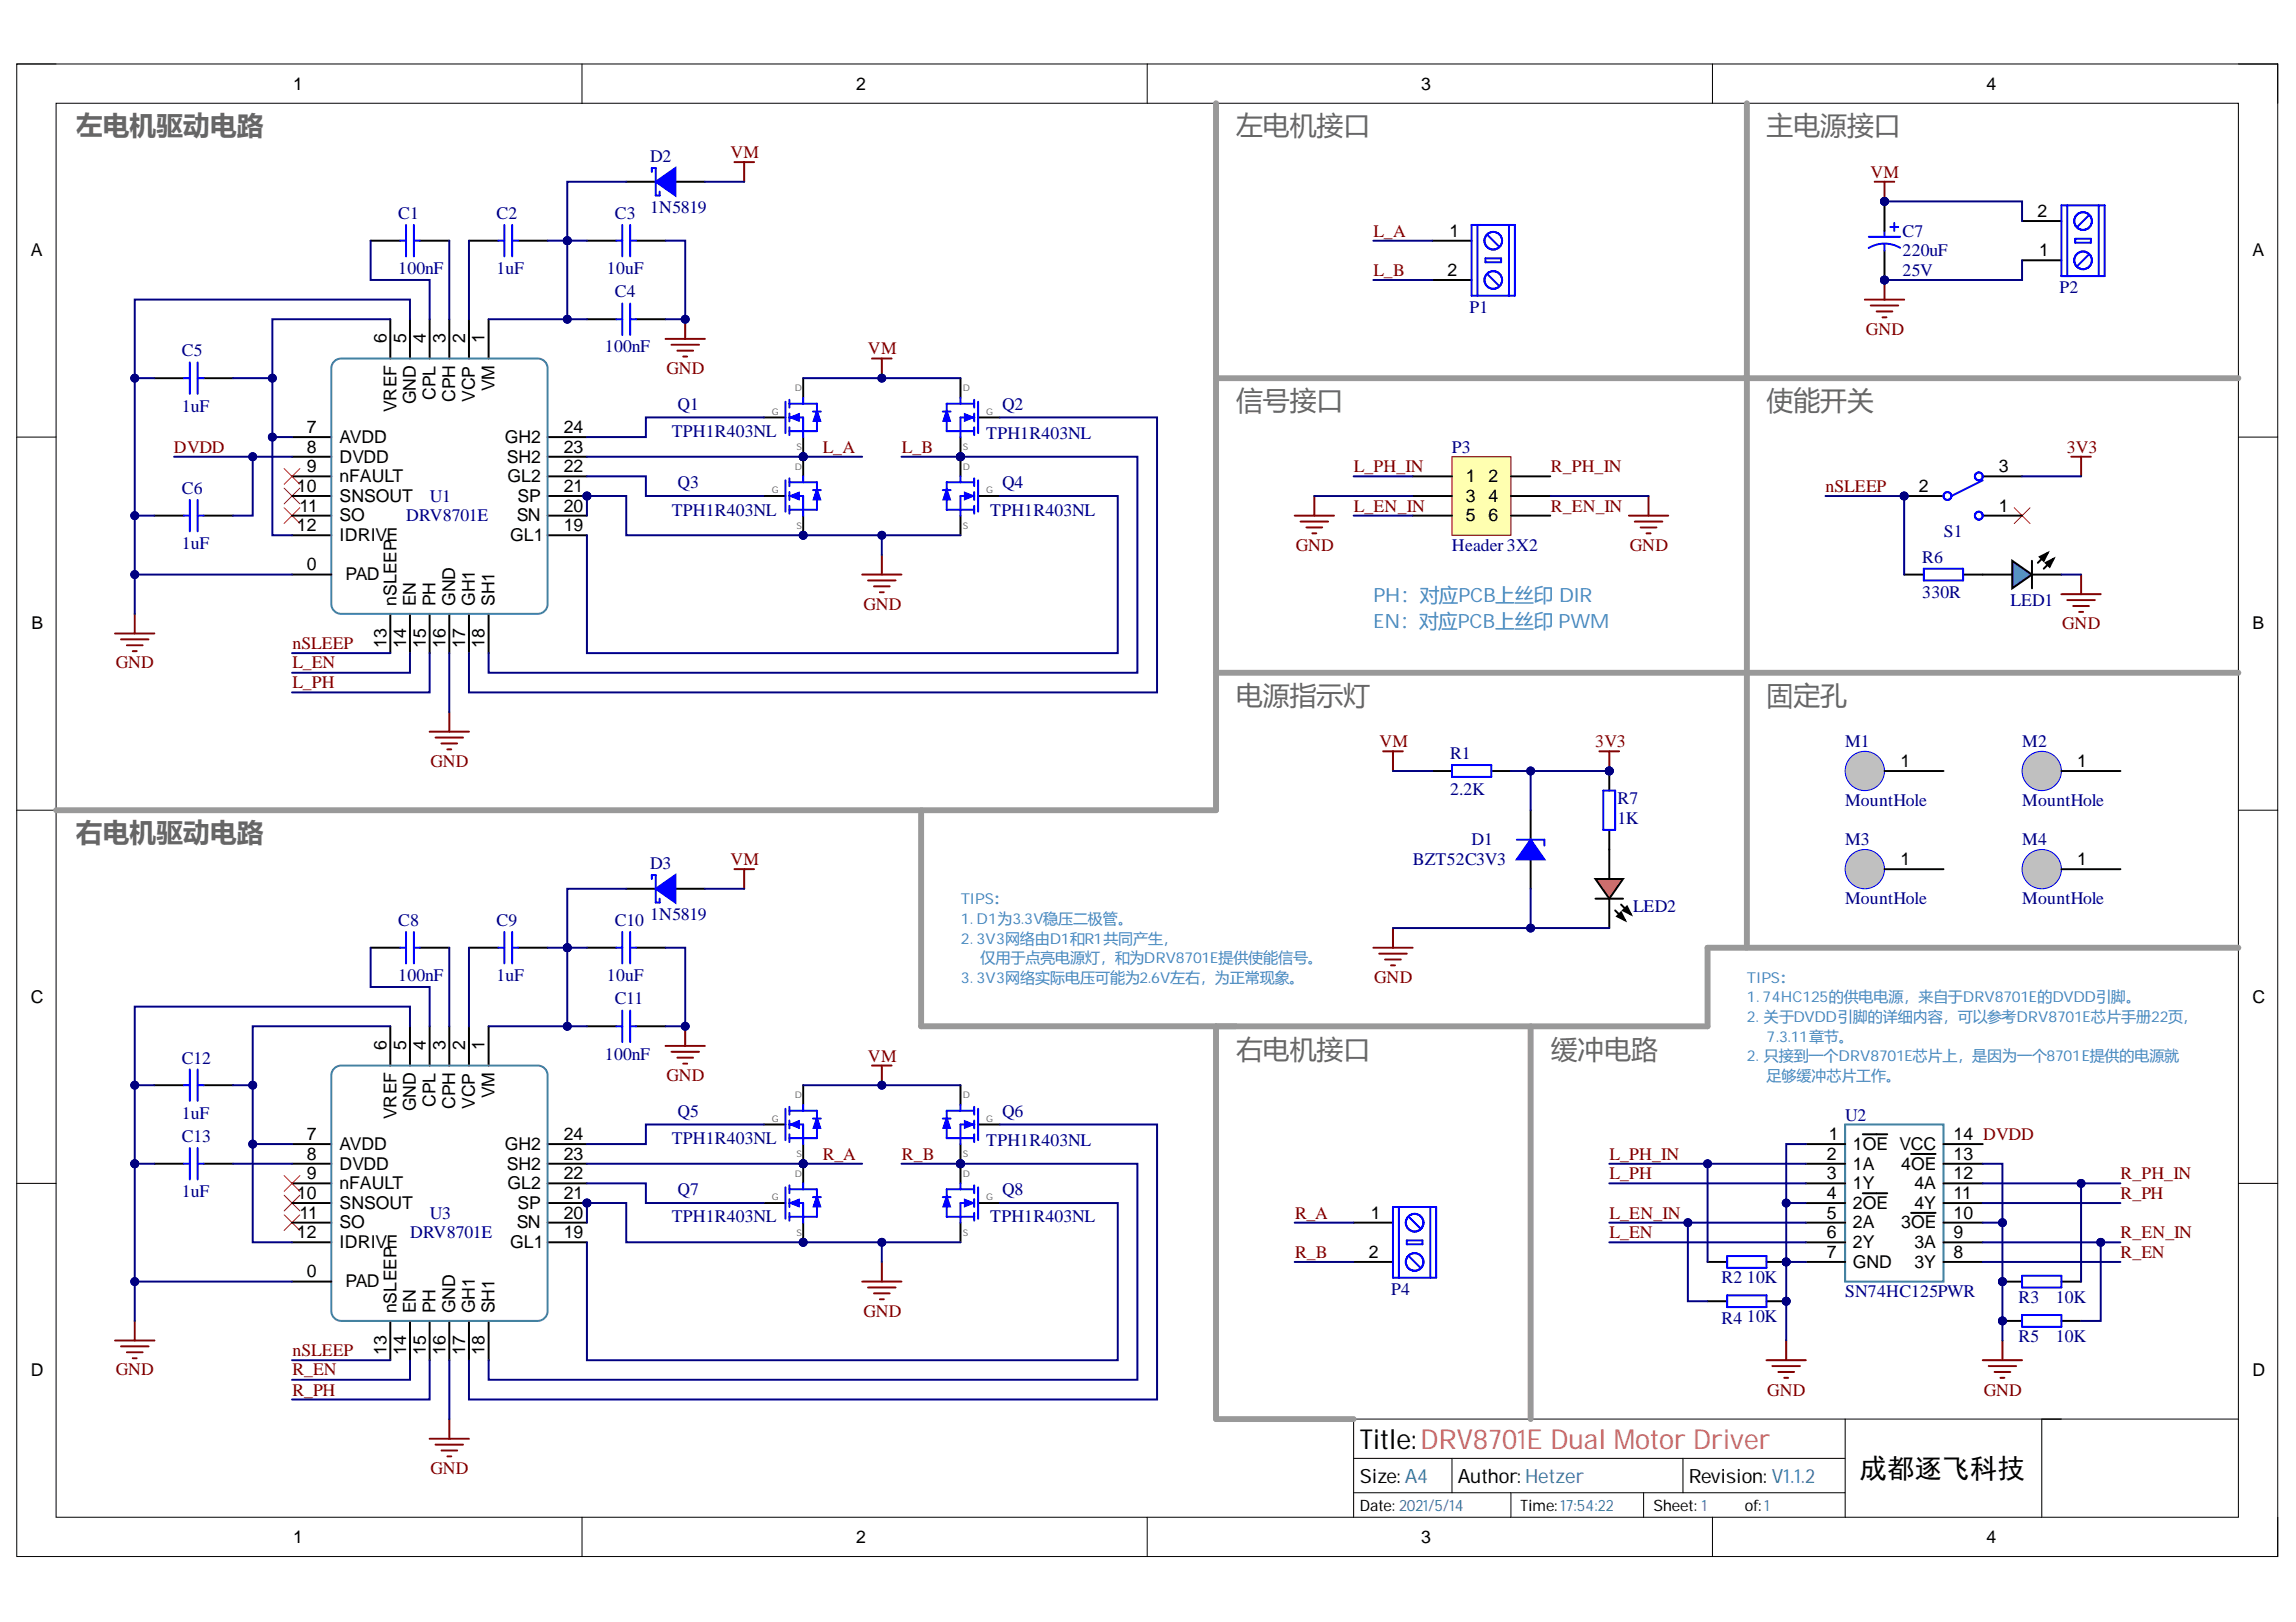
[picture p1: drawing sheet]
<svg xmlns="http://www.w3.org/2000/svg" width="297mm" height="210mm" viewBox="0 0 297 210" stroke-linecap="round" stroke-linejoin="round" font-family="sans-serif">
<defs><g id="words">
<g font-size="3.6">
<text x="175.9" y="187.5">Title:DRV8701E Dual Motor Driver</text>
<text x="240.6" y="191.3">成都逐飞科技</text>
</g>
<g font-size="3.5" fill="#666">
<text x="9.8" y="17.5">左电机驱动电路</text>
<text x="159.9" y="17.5">左电机接口</text>
<text x="228.5" y="17.5">主电源接口</text>
<text x="159.9" y="53.1">信号接口</text>
<text x="228.5" y="53.1">使能开关</text>
<text x="159.9" y="91.2">电源指示灯</text>
<text x="228.5" y="91.2">固定孔</text>
<text x="9.8" y="109">右电机驱动电路</text>
<text x="159.9" y="137">右电机接口</text>
<text x="200.6" y="137">缓冲电路</text>
</g>
<g font-size="2.5" fill="#3d85c6">
<text x="177.7" y="78">PH：对应PCB上丝印 DIR</text>
<text x="177.7" y="81.3">EN：对应PCB上丝印 PWM</text>
</g>
<g font-size="2.5">
<text x="175.9" y="191.9">Size: A4</text>
<text x="188.6" y="191.9">Author: Hetzer</text>
<text x="218.5" y="191.9">Revision: V1.1.2</text>
</g>
<g font-size="2.3">
<text x="37.9" y="11.6">1</text>
<text x="110.8" y="11.6">2</text>
<text x="183.9" y="11.6">3</text>
<text x="257" y="11.6">4</text>
<text x="263.6" y="28.1">2</text>
<text x="4" y="33.1">A</text>
<text x="187.3" y="35.7">2</text>
<text x="187.5" y="30.6">1</text>
<text x="263.8" y="33.1">1</text>
<text x="291.4" y="33.1">A</text>
<text x="50" y="44.4" transform="rotate(-90 50 44.4)">6</text>
<text x="52.5" y="44.4" transform="rotate(-90 52.5 44.4)">5</text>
<text x="55.1" y="44.4" transform="rotate(-90 55.1 44.4)">4</text>
<text x="57.6" y="44.4" transform="rotate(-90 57.6 44.4)">3</text>
<text x="60.2" y="44.4" transform="rotate(-90 60.2 44.4)">2</text>
<text x="62.7" y="44.4" transform="rotate(-90 62.7 44.4)">1</text>
<text x="51.3" y="53.4" transform="rotate(-90 51.3 53.4)">VREF</text>
<text x="53.8" y="52.3" transform="rotate(-90 53.8 52.3)">GND</text>
<text x="56.4" y="51.8" transform="rotate(-90 56.4 51.8)">CPL</text>
<text x="58.9" y="52" transform="rotate(-90 58.9 52)">CPH</text>
<text x="61.4" y="52" transform="rotate(-90 61.4 52)">VCP</text>
<text x="64" y="50.7" transform="rotate(-90 64 50.7)">VM</text>
<text x="39.7" y="56.1">7</text>
<text x="39.7" y="58.6">8</text>
<text x="43.9" y="57.3">AVDD</text>
<text x="43.9" y="59.9">DVDD</text>
<text x="65.3" y="57.3">GH2</text>
<text x="65.6" y="59.9">SH2</text>
<text x="72.9" y="58.6">23</text>
<text x="72.9" y="56.1">24</text>
<text x="38.4" y="63.7">10</text>
<text x="39.7" y="61.1">9</text>
<text x="43.9" y="62.4">nFAULT</text>
<text x="43.9" y="64.9">SNSOUT</text>
<text x="65.7" y="62.4">GL2</text>
<text x="66.9" y="64.9">SP</text>
<text x="72.9" y="63.7">21</text>
<text x="72.9" y="61.1">22</text>
<text x="189.6" y="62.4">1</text>
<text x="189.6" y="64.9">3</text>
<text x="192.6" y="62.4">2</text>
<text x="192.6" y="64.9">4</text>
<text x="248.3" y="63.7">2</text>
<text x="258.6" y="61.1">3</text>
<text x="38.4" y="68.7">12</text>
<text x="38.8" y="66.2">11</text>
<text x="43.9" y="67.5">SO</text>
<text x="43.9" y="70">IDRIVE</text>
<text x="66" y="70">GL1</text>
<text x="66.8" y="67.5">SN</text>
<text x="72.9" y="68.7">19</text>
<text x="72.9" y="66.2">20</text>
<text x="189.6" y="67.5">5</text>
<text x="192.6" y="67.5">6</text>
<text x="258.6" y="66.2">1</text>
<text x="39.7" y="73.8">0</text>
<text x="44.7" y="75.1">PAD</text>
<text x="4.1" y="81.4">B</text>
<text x="50" y="83.9" transform="rotate(-90 50 83.9)">13</text>
<text x="51.3" y="78.4" transform="rotate(-90 51.3 78.4)">nSLEEP</text>
<text x="52.5" y="83.9" transform="rotate(-90 52.5 83.9)">14</text>
<text x="53.8" y="78.4" transform="rotate(-90 53.8 78.4)">EN</text>
<text x="55.1" y="83.9" transform="rotate(-90 55.1 83.9)">15</text>
<text x="56.4" y="78.4" transform="rotate(-90 56.4 78.4)">PH</text>
<text x="57.6" y="83.9" transform="rotate(-90 57.6 83.9)">16</text>
<text x="58.9" y="78.4" transform="rotate(-90 58.9 78.4)">GND</text>
<text x="60.2" y="83.9" transform="rotate(-90 60.2 83.9)">17</text>
<text x="61.4" y="78.4" transform="rotate(-90 61.4 78.4)">GH1</text>
<text x="62.7" y="83.9" transform="rotate(-90 62.7 83.9)">18</text>
<text x="64" y="78.4" transform="rotate(-90 64 78.4)">SH1</text>
<text x="291.4" y="81.4">B</text>
<text x="245.9" y="99.3">1</text>
<text x="268.7" y="99.3">1</text>
<text x="245.9" y="112">1</text>
<text x="268.7" y="112">1</text>
<text x="4" y="129.8">C</text>
<text x="291.4" y="129.8">C</text>
<text x="50" y="135.9" transform="rotate(-90 50 135.9)">6</text>
<text x="52.5" y="135.9" transform="rotate(-90 52.5 135.9)">5</text>
<text x="55.1" y="135.9" transform="rotate(-90 55.1 135.9)">4</text>
<text x="57.6" y="135.9" transform="rotate(-90 57.6 135.9)">3</text>
<text x="60.2" y="135.9" transform="rotate(-90 60.2 135.9)">2</text>
<text x="62.7" y="135.9" transform="rotate(-90 62.7 135.9)">1</text>
<text x="53.8" y="143.8" transform="rotate(-90 53.8 143.8)">GND</text>
<text x="56.4" y="143.2" transform="rotate(-90 56.4 143.2)">CPL</text>
<text x="58.9" y="143.5" transform="rotate(-90 58.9 143.5)">CPH</text>
<text x="61.4" y="143.5" transform="rotate(-90 61.4 143.5)">VCP</text>
<text x="64" y="142.1" transform="rotate(-90 64 142.1)">VM</text>
<text x="39.7" y="147.5">7</text>
<text x="43.9" y="148.8">AVDD</text>
<text x="51.3" y="144.8" transform="rotate(-90 51.3 144.8)">VREF</text>
<text x="65.3" y="148.8">GH2</text>
<text x="72.9" y="147.5">24</text>
<text x="236.6" y="147.5">1</text>
<text x="239.7" y="148.8">1OE VCC</text>
<text x="252.7" y="147.5">14 DVDD</text>
<text x="38.4" y="155.2">10</text>
<text x="39.7" y="150.1">8</text>
<text x="39.7" y="152.6">9</text>
<text x="43.9" y="151.4">DVDD</text>
<text x="43.9" y="153.9">nFAULT</text>
<text x="65.6" y="151.4">SH2</text>
<text x="65.7" y="153.9">GL2</text>
<text x="72.9" y="155.2">21</text>
<text x="72.9" y="152.6">22</text>
<text x="72.9" y="150.1">23</text>
<text x="236.3" y="150.1">2</text>
<text x="236.3" y="155.2">4</text>
<text x="236.3" y="152.6">3</text>
<text x="239.7" y="151.4">1A</text>
<text x="239.7" y="153.9">1Y</text>
<text x="246" y="151.4">4OE</text>
<text x="247.7" y="153.9">4A</text>
<text x="252.7" y="155.2">11</text>
<text x="252.7" y="152.6">12</text>
<text x="252.7" y="150.1">13</text>
<text x="38.4" y="160.2">12</text>
<text x="38.8" y="157.7">11</text>
<text x="43.9" y="156.4">SNSOUT</text>
<text x="43.9" y="159">SO</text>
<text x="43.9" y="161.5">IDRIVE</text>
<text x="66" y="161.5">GL1</text>
<text x="66.8" y="159">SN</text>
<text x="66.9" y="156.4">SP</text>
<text x="72.9" y="160.2">19</text>
<text x="72.9" y="157.7">20</text>
<text x="177.4" y="157.7">1</text>
<text x="236.3" y="160.2">6</text>
<text x="236.3" y="157.7">5</text>
<text x="239.7" y="156.4">2OE</text>
<text x="239.7" y="161.5">2Y</text>
<text x="239.7" y="159">2A</text>
<text x="246" y="159">3OE</text>
<text x="247.7" y="156.4">4Y</text>
<text x="247.7" y="161.5">3A</text>
<text x="252.7" y="157.7">10</text>
<text x="252.7" y="160.2">9</text>
<text x="39.7" y="165.3">0</text>
<text x="44.7" y="166.6">PAD</text>
<text x="177.1" y="162.8">2</text>
<text x="236.3" y="162.8">7</text>
<text x="239.7" y="164">GND</text>
<text x="247.7" y="164">3Y</text>
<text x="252.7" y="162.8">8</text>
<text x="51.3" y="170" transform="rotate(-90 51.3 170)">nSLEEP</text>
<text x="53.8" y="170" transform="rotate(-90 53.8 170)">EN</text>
<text x="56.4" y="170" transform="rotate(-90 56.4 170)">PH</text>
<text x="58.9" y="170" transform="rotate(-90 58.9 170)">GND</text>
<text x="61.4" y="170" transform="rotate(-90 61.4 170)">GH1</text>
<text x="64" y="170" transform="rotate(-90 64 170)">SH1</text>
<text x="4" y="178.1">D</text>
<text x="50" y="175.4" transform="rotate(-90 50 175.4)">13</text>
<text x="52.5" y="175.4" transform="rotate(-90 52.5 175.4)">14</text>
<text x="55.1" y="175.4" transform="rotate(-90 55.1 175.4)">15</text>
<text x="57.6" y="175.4" transform="rotate(-90 57.6 175.4)">16</text>
<text x="60.2" y="175.4" transform="rotate(-90 60.2 175.4)">17</text>
<text x="62.7" y="175.4" transform="rotate(-90 62.7 175.4)">18</text>
<text x="291.4" y="178.1">D</text>
<text x="37.9" y="199.6">1</text>
<text x="110.8" y="199.6">2</text>
<text x="183.9" y="199.6">3</text>
<text x="257" y="199.6">4</text>
</g>
<g font-size="2.3" fill="#000080">
<text x="84.1" y="21">D2</text>
<text x="51.5" y="28.3">C1</text>
<text x="64.2" y="28.3">C2</text>
<text x="79.5" y="28.3">C3</text>
<text x="84.1" y="27.6">1N5819</text>
<text x="51.5" y="35.4">100nF</text>
<text x="64.2" y="35.4">1uF</text>
<text x="78.5" y="35.4">10uF</text>
<text x="246.1" y="33.1">220uF</text>
<text x="246.1" y="35.7">25V</text>
<text x="246.1" y="30.6">C7</text>
<text x="79.5" y="38.5">C4</text>
<text x="190.1" y="40.5">P1</text>
<text x="266.5" y="38">P2</text>
<text x="23.5" y="46.1">C5</text>
<text x="78.3" y="45.6">100nF</text>
<text x="23.5" y="53.3">1uF</text>
<text x="87.7" y="53">Q1</text>
<text x="129.6" y="53">Q2</text>
<text x="86.9" y="56.6">TPH1R403NL</text>
<text x="127.6" y="56.8">TPH1R403NL</text>
<text x="187.8" y="58.6">P3</text>
<text x="23.5" y="63.9">C6</text>
<text x="55.6" y="64.9">U1</text>
<text x="87.7" y="63.2">Q3</text>
<text x="129.6" y="63.2">Q4</text>
<text x="23.5" y="71">1uF</text>
<text x="52.5" y="67.5">DRV8701E</text>
<text x="86.9" y="66.7">TPH1R403NL</text>
<text x="128.1" y="66.7">TPH1R403NL</text>
<text x="187.8" y="71.3">Header 3X2</text>
<text x="251.5" y="69.5">S1</text>
<text x="248.7" y="77.4">330R</text>
<text x="248.7" y="72.8">R6</text>
<text x="260.1" y="78.4">LED1</text>
<text x="187.6" y="98.3">R1</text>
<text x="238.7" y="96.7">M1</text>
<text x="261.6" y="96.7">M2</text>
<text x="187.6" y="102.8">2.2K</text>
<text x="209.3" y="106.6">1K</text>
<text x="209.3" y="104.1">R7</text>
<text x="238.7" y="104.3">MountHole</text>
<text x="261.6" y="104.3">MountHole</text>
<text x="84.1" y="112.5">D3</text>
<text x="182.8" y="112">BZT52C3V3</text>
<text x="190.4" y="109.4">D1</text>
<text x="238.7" y="109.4">M3</text>
<text x="261.6" y="109.4">M4</text>
<text x="51.5" y="119.8">C8</text>
<text x="64.2" y="119.8">C9</text>
<text x="79.5" y="119.8">C10</text>
<text x="84.1" y="119.1">1N5819</text>
<text x="211.3" y="118">LED2</text>
<text x="238.7" y="117">MountHole</text>
<text x="261.6" y="117">MountHole</text>
<text x="51.5" y="126.9">100nF</text>
<text x="64.2" y="126.9">1uF</text>
<text x="78.5" y="126.9">10uF</text>
<text x="79.5" y="130">C11</text>
<text x="23.5" y="137.7">C12</text>
<text x="78.3" y="137.1">100nF</text>
<text x="23.5" y="144.8">1uF</text>
<text x="23.5" y="147.8">C13</text>
<text x="86.9" y="148.1">TPH1R403NL</text>
<text x="87.7" y="144.5">Q5</text>
<text x="127.6" y="148.3">TPH1R403NL</text>
<text x="129.6" y="144.5">Q6</text>
<text x="238.7" y="145">U2</text>
<text x="23.5" y="154.9">1uF</text>
<text x="87.7" y="154.7">Q7</text>
<text x="129.6" y="154.7">Q8</text>
<text x="53.1" y="160.2">DRV8701E</text>
<text x="55.6" y="157.7">U3</text>
<text x="86.9" y="158.2">TPH1R403NL</text>
<text x="128.1" y="158.2">TPH1R403NL</text>
<text x="180" y="167.6">P4</text>
<text x="222.7" y="166.1">R2</text>
<text x="226" y="166.1">10K</text>
<text x="238.7" y="167.8">SN74HC125PWR</text>
<text x="222.7" y="171.4">R4</text>
<text x="226" y="171.1">10K</text>
<text x="261.1" y="173.7">R5</text>
<text x="261.1" y="168.6">R3</text>
<text x="265.9" y="173.7">10K</text>
<text x="265.9" y="168.6">10K</text>
</g>
<g font-size="2.3" fill="#800000">
<text x="94.5" y="20.5">VM</text>
<text x="242" y="23">VM</text>
<text x="177.7" y="35.7">L_B</text>
<text x="177.7" y="30.6">L_A</text>
<text x="112.3" y="45.8">VM</text>
<text x="241.4" y="43.3">GND</text>
<text x="86.2" y="48.4">GND</text>
<text x="22.5" y="58.6">DVDD</text>
<text x="106.4" y="58.6">L_A</text>
<text x="116.7" y="58.6">L_B</text>
<text x="267.4" y="58.6">3V3</text>
<text x="175.2" y="61.1">L_PH_IN</text>
<text x="200.6" y="61.1">R_PH_IN</text>
<text x="236.2" y="63.7">nSLEEP</text>
<text x="167.6" y="71.3">GND</text>
<text x="175.2" y="66.2">L_EN_IN</text>
<text x="200.6" y="66.2">R_EN_IN</text>
<text x="210.9" y="71.3">GND</text>
<text x="37.8" y="84">nSLEEP</text>
<text x="111.7" y="78.9">GND</text>
<text x="266.8" y="81.4">GND</text>
<text x="15" y="86.5">GND</text>
<text x="37.8" y="86.5">L_EN</text>
<text x="37.8" y="89">L_PH</text>
<text x="55.7" y="99.3">GND</text>
<text x="178.5" y="96.7">VM</text>
<text x="206.4" y="96.7">3V3</text>
<text x="94.5" y="112">VM</text>
<text x="177.8" y="127.2">GND</text>
<text x="112.3" y="137.4">VM</text>
<text x="86.2" y="139.9">GND</text>
<text x="106.4" y="150.1">R_A</text>
<text x="116.7" y="150.1">R_B</text>
<text x="208.2" y="150.1">L_PH_IN</text>
<text x="208.2" y="152.6">L_PH</text>
<text x="274.3" y="155.2">R_PH</text>
<text x="274.3" y="152.6">R_PH_IN</text>
<text x="167.5" y="157.7">R_A</text>
<text x="208.2" y="157.7">L_EN_IN</text>
<text x="208.2" y="160.2">L_EN</text>
<text x="274.3" y="160.2">R_EN_IN</text>
<text x="167.5" y="162.8">R_B</text>
<text x="274.3" y="162.8">R_EN</text>
<text x="111.7" y="170.4">GND</text>
<text x="15" y="178">GND</text>
<text x="37.8" y="178">R_EN</text>
<text x="37.8" y="175.5">nSLEEP</text>
<text x="37.8" y="180.6">R_PH</text>
<text x="228.6" y="180.6">GND</text>
<text x="256.6" y="180.6">GND</text>
<text x="55.7" y="190.8">GND</text>
</g>
<g font-size="2">
<text x="175.9" y="195.5">Date: 2021/5/14</text>
<text x="196.7" y="195.5">Time: 17:54:22</text>
<text x="213.9" y="195.5">Sheet: 1</text>
<text x="225.8" y="195.5">of: 1</text>
</g>
<g font-size="1.9" fill="#3d85c6">
<text x="124.3" y="119.6">1. D1为3.3V稳压二极管。</text>
<text x="124.3" y="117">TIPS：</text>
<text x="124.3" y="122.1">2. 3V3网络由D1和R1共同产生，</text>
<text x="126.8" y="124.6">仅用于点亮电源灯，和为DRV8701E提供使能信号。</text>
<text x="124.3" y="127.2">3. 3V3网络实际电压可能为2.6V左右，为正常现象。</text>
<text x="226" y="129.7">1. 74HC125的供电电源，来自于DRV8701E的DVDD引脚。</text>
<text x="226" y="127.2">TIPS：</text>
<text x="226" y="132.2">2. 关于DVDD引脚的详细内容，可以参考DRV8701E芯片手册22页，</text>
<text x="226" y="137.3">2. 只接到一个DRV8701E芯片上，是因为一个8701E提供的电源就</text>
<text x="228.5" y="134.8">7.3.11章节。</text>
<text x="228.5" y="139.9">足够缓冲芯片工作。</text>
</g>
<g font-size="1.2" fill="#666">
<text x="99.8" y="53.7">G</text>
<text x="102.8" y="50.7">D</text>
<text x="124.6" y="50.7">D</text>
<text x="127.6" y="53.7">G</text>
<text x="103.1" y="58.3">S</text>
<text x="124.6" y="58.3">S</text>
<text x="99.8" y="63.8">G</text>
<text x="102.8" y="60.8">D</text>
<text x="124.6" y="60.8">D</text>
<text x="127.6" y="63.8">G</text>
<text x="103.1" y="68.4">S</text>
<text x="124.6" y="68.4">S</text>
<text x="102.8" y="142.1">D</text>
<text x="124.6" y="142.1">D</text>
<text x="99.8" y="145.2">G</text>
<text x="103.1" y="149.7">S</text>
<text x="124.6" y="149.7">S</text>
<text x="127.6" y="145.2">G</text>
<text x="99.8" y="155.3">G</text>
<text x="102.8" y="152.3">D</text>
<text x="124.6" y="152.3">D</text>
<text x="127.6" y="155.3">G</text>
<text x="103.1" y="159.9">S</text>
<text x="124.6" y="159.9">S</text>
</g>
</g></defs>
<path d="M2.2 8.3h292.5v193.1h-292.5z" fill="none" stroke="#000" stroke-width=".13"/>
<path d="M7.3 13.4h282.3v182.9h-282.3z" fill-rule="evenodd" fill="#fff"/>
<g fill="none" stroke="#000" stroke-width=".13">
<path d="M2.2 8.3h5.1M7.3 13.4h282.3v182.9h-282.3zM75.3 8.3v5.1M148.4 8.3v5.1M221.5 8.3v5.1M289.6 8.3h5.1v5.1M2.2 56.6h5.1M289.6 56.6h5.1M2.2 104.9h5.1M289.6 104.9h5.1M2.2 153.1h5.1M289.6 153.1h5.1"/>
<path d="M75.3 196.3v5.1M148.4 196.3v5.1M175.1 188.7h63.6M175.1 193.2h63.6M187.8 188.7v4.5M195.5 193.2v3.1M212.6 193.2v3.1M217.7 188.7v4.5M221.5 196.3v5.1M238.7 183.6v12.7M264.1 183.6v12.7M289.6 183.6h-114.5v12.7"/>
<path d="M294.7 196.3v5.1"/>
</g>
<path d="M210.7 66.7h5.1M211.5 67.5h3.6M212.3 68.3h2M213 69h.5M213.3 64.2v2.5" fill="none" stroke="#800000" stroke-width=".25"/>
<circle cx="103.9" cy="59.1" r=".51" fill="#000080"/>
<circle cx="103.9" cy="59.1" r=".51" fill="none" stroke="#000080" stroke-width=".13"/>
<path d="M98.8 54h2.8M103.9 48.9v2.6M103.9 56.6v2.5" fill="none" stroke="#000" stroke-width=".25"/>
<circle cx="103.9" cy="59.1" r=".51" fill="#000080"/>
<circle cx="103.9" cy="59.1" r=".51" fill="none" stroke="#000080" stroke-width=".13"/>
<path d="M101.6 52v4.1M102.1 52.2h1.8M102.1 54h1.8v2.6M102.1 55.8h1.8M102.1 51.7v1M102.1 53.5v1M102.1 55.3v1" fill="none" stroke="#00f" stroke-width=".25"/>
<path d="M102.1 54l1.3-.5v1z" fill="#00f"/>
<path d="M102.1 54l1.3-.5v1z" fill="none" stroke="#00f" stroke-width=".13"/>
<path d="M103.9 51.5v.7M105.2 53.3h1" fill="none" stroke="#00f" stroke-width=".25"/>
<path d="M105.7 53l.5 1.5h-1z" fill="#00f"/>
<path d="M105.7 53l.5 1.5h-1z" fill="none" stroke="#00f" stroke-width=".13"/>
<path d="M103.9 52.2h1.8v3.6h-1.8" fill="none" stroke="#00f" stroke-width=".25"/>
<circle cx="103.9" cy="59.1" r=".51" fill="#000080"/>
<circle cx="103.9" cy="59.1" r=".51" fill="none" stroke="#000080" stroke-width=".13"/>
<circle cx="103.9" cy="69.3" r=".51" fill="#000080"/>
<circle cx="103.9" cy="69.3" r=".51" fill="none" stroke="#000080" stroke-width=".13"/>
<path d="M103.9 59.1v2.5" fill="none" stroke="#000" stroke-width=".25"/>
<circle cx="103.9" cy="59.1" r=".51" fill="#000080"/>
<circle cx="103.9" cy="59.1" r=".51" fill="none" stroke="#000080" stroke-width=".13"/>
<path d="M98.8 64.2h2.8M103.9 66.7v2.6" fill="none" stroke="#000" stroke-width=".25"/>
<circle cx="103.9" cy="69.3" r=".51" fill="#000080"/>
<circle cx="103.9" cy="69.3" r=".51" fill="none" stroke="#000080" stroke-width=".13"/>
<path d="M101.6 62.2v4M102.1 62.4h1.8M102.1 64.2h1.8v2.5M102.1 66h1.8M102.1 61.9v1M102.1 63.7v1M102.1 65.5v1" fill="none" stroke="#00f" stroke-width=".25"/>
<path d="M102.1 64.2l1.3-.5v1z" fill="#00f"/>
<path d="M102.1 64.2l1.3-.5v1z" fill="none" stroke="#00f" stroke-width=".13"/>
<path d="M103.9 61.6v.8M105.2 63.4h1" fill="none" stroke="#00f" stroke-width=".25"/>
<path d="M105.7 63.2l.5 1.5h-1z" fill="#00f"/>
<path d="M105.7 63.2l.5 1.5h-1z" fill="none" stroke="#00f" stroke-width=".13"/>
<path d="M103.9 62.4h1.8v3.6h-1.8" fill="none" stroke="#00f" stroke-width=".25"/>
<circle cx="124.3" cy="59.1" r=".51" fill="#000080"/>
<circle cx="124.3" cy="59.1" r=".51" fill="none" stroke="#000080" stroke-width=".13"/>
<path d="M124.3 48.9v2.6M124.3 56.6v2.5M126.5 54h2.8" fill="none" stroke="#000" stroke-width=".25"/>
<circle cx="124.3" cy="59.1" r=".51" fill="#000080"/>
<circle cx="124.3" cy="59.1" r=".51" fill="none" stroke="#000080" stroke-width=".13"/>
<path d="M124.3 52.2h1.7M124.3 55.8h1.7M126 54h-1.7v2.6M126 51.7v1M126 53.5v1M126 55.3v1M126.5 52v4.1" fill="none" stroke="#00f" stroke-width=".25"/>
<path d="M124.8 53.5l1.2 .5-1.2 .5z" fill="#00f"/>
<path d="M124.8 53.5l1.2 .5-1.2 .5z" fill="none" stroke="#00f" stroke-width=".13"/>
<path d="M122 53.3h1M124.3 51.5v.7" fill="none" stroke="#00f" stroke-width=".25"/>
<path d="M122.5 53l.5 1.5h-1z" fill="#00f"/>
<path d="M122.5 53l.5 1.5h-1z" fill="none" stroke="#00f" stroke-width=".13"/>
<path d="M124.3 52.2h-1.8v3.6h1.8" fill="none" stroke="#00f" stroke-width=".25"/>
<circle cx="124.3" cy="59.1" r=".51" fill="#000080"/>
<circle cx="124.3" cy="59.1" r=".51" fill="none" stroke="#000080" stroke-width=".13"/>
<path d="M124.3 59.1v2.5" fill="none" stroke="#000" stroke-width=".25"/>
<circle cx="124.3" cy="59.1" r=".51" fill="#000080"/>
<circle cx="124.3" cy="59.1" r=".51" fill="none" stroke="#000080" stroke-width=".13"/>
<path d="M124.3 66.7v2.6M126.5 64.2h2.8" fill="none" stroke="#000" stroke-width=".25"/>
<path d="M124.3 62.4h1.7M124.3 66h1.7M126 64.2h-1.7v2.5M126 61.9v1M126 63.7v1M126 65.5v1M126.5 62.2v4" fill="none" stroke="#00f" stroke-width=".25"/>
<path d="M124.8 63.7l1.2 .5-1.2 .5z" fill="#00f"/>
<path d="M124.8 63.7l1.2 .5-1.2 .5z" fill="none" stroke="#00f" stroke-width=".13"/>
<path d="M122 63.4h1M124.3 61.6v.8" fill="none" stroke="#00f" stroke-width=".25"/>
<path d="M122.5 63.2l.5 1.5h-1z" fill="#00f"/>
<path d="M122.5 63.2l.5 1.5h-1z" fill="none" stroke="#00f" stroke-width=".13"/>
<path d="M124.3 62.4h-1.8v3.6h1.8" fill="none" stroke="#00f" stroke-width=".25"/>
<path d="M112.8 46.4h2.6M114.1 46.4v2.5" fill="none" stroke="#800000" stroke-width=".25"/>
<circle cx="114.1" cy="48.9" r=".51" fill="#000080"/>
<circle cx="114.1" cy="48.9" r=".51" fill="none" stroke="#000080" stroke-width=".13"/>
<path d="M95 21h2.6M96.3 21v2.5M86.1 43.9h5.1M86.9 44.6h3.5M87.6 45.4h2.1M88.4 46.1h.5M88.6 41.3v2.6M111.5 74.4h5.1M112.3 75.1h3.6M113.1 75.9h2M113.8 76.6h.5M114.1 71.8v2.6" fill="none" stroke="#800000" stroke-width=".25"/>
<path d="M36.8 63.2l2 2M38.8 63.2l-2 2" fill="none" stroke="#f00" stroke-width=".13"/>
<path d="M75.9 31.1h3.8M82.3 31.1h3.8M75.9 41.3h3.8M82.3 41.3h3.8" fill="none" stroke="#000" stroke-width=".25"/>
<path d="M79.7 31.1h.8M80.5 29.1v4.1M80.5 39.3v4M81.5 29.1v4.1M81.5 39.3v4M81.5 31.1h.8M79.7 41.3h.8M81.5 41.3h.8" fill="none" stroke="#00f" stroke-width=".25"/>
<circle cx="88.6" cy="41.3" r=".51" fill="#000080"/>
<circle cx="88.6" cy="41.3" r=".51" fill="none" stroke="#000080" stroke-width=".13"/>
<path d="M48 31.1h3.8M54.3 31.1h3.8M60.7 31.1h3.8M67 31.1h3.8M261.6 33.7h5.1M261.6 28.6h5.1M20 48.9h3.8M26.3 48.9h3.8M20 66.7h3.8M26.3 66.7h3.8" fill="none" stroke="#000" stroke-width=".25"/>
<g fill="none" stroke="#00f" stroke-width=".25">
<path d="M51.8 31.1h.7M52.5 29.1v4.1M53.5 31.1h.8M53.5 29.1v4.1M64.5 31.1h.7M65.2 29.1v4.1M66.3 29.1v4.1M66.3 31.1h.7M266.7 26.6h5.6v9.1h-5.6zM267.4 26.6v9.1M268.5 30.9h2v.5h-2zM270.3 32.9l-1.6 1.5"/>
<path d="M270.3 27.8l-1.6 1.6M271.5 26.6v9.1M23.8 48.9h.8M24.6 46.9v4.1M25.6 48.9h.7M25.6 46.9v4.1M23.8 66.7h.8M24.6 64.7v4.1M25.6 64.7v4.1M25.6 66.7h.7"/>
<circle cx="269.5" cy="33.7" r="1.14"/>
<circle cx="269.5" cy="28.6" r="1.14"/>
</g>
<path d="M242.5 23.5h2.6M243.8 23.5v2.6M17.4 79.4v2.6M14.9 82h5.1M15.6 82.7h3.6M16.4 83.5h2M17.2 84.3h.5M55.6 94.7h5.1M56.3 95.4h3.6M57.1 96.2h2M57.9 97h.5M58.1 92.1v2.6" fill="none" stroke="#800000" stroke-width=".25"/>
<circle cx="243.8" cy="26.1" r=".51" fill="#000080"/>
<circle cx="243.8" cy="26.1" r=".51" fill="none" stroke="#000080" stroke-width=".13"/>
<path d="M241.3 38.8h5M242 39.5h3.6M243.8 36.2v2.6M242.8 40.3h2M243.5 41.1h.6" fill="none" stroke="#800000" stroke-width=".25"/>
<circle cx="243.8" cy="36.2" r=".51" fill="#000080"/>
<circle cx="243.8" cy="36.2" r=".51" fill="none" stroke="#000080" stroke-width=".13"/>
<path d="M238.7 145.5h12.7v20.4h-12.7z" fill="none" stroke="#45818e" stroke-width=".25"/>
<g fill="none" stroke="#000" stroke-width=".25">
<path d="M233.6 148.1h5.1M233.6 150.6h5.1M233.6 155.7h5.1M233.6 158.2h5.1M233.6 153.1h5.1M241 146.8h3.2M241 154.4h3.2M247.2 157h3.2M247.2 149.3h3.2M251.4 148.1h5.1M251.4 150.6h5.1M251.4 155.7h5.1"/>
<path d="M251.4 158.2h5.1M251.4 153.1h5.1M233.6 160.8h5.1M233.6 163.3h5.1M251.4 160.8h5.1M251.4 163.3h5.1"/>
</g>
<path d="M228.5 176h5.1M229.3 176.8h3.6M230.1 177.5h2M230.8 178.3h.5M231.1 173.5v2.5" fill="none" stroke="#800000" stroke-width=".25"/>
<circle cx="243.8" cy="26.1" r=".51" fill="#000080"/>
<circle cx="243.8" cy="26.1" r=".51" fill="none" stroke="#000080" stroke-width=".13"/>
<circle cx="243.8" cy="36.2" r=".51" fill="#000080"/>
<circle cx="243.8" cy="36.2" r=".51" fill="none" stroke="#000080" stroke-width=".13"/>
<path d="M241.8 30.6h4M243.8 29.9v.7M244.6 29.4h1M245.1 28.9v1" fill="none" stroke="#00f" stroke-width=".25"/>
<path d="M243.8 26.1v3.8" fill="none" stroke="#000" stroke-width=".25"/>
<circle cx="243.8" cy="26.1" r=".51" fill="#000080"/>
<circle cx="243.8" cy="26.1" r=".51" fill="none" stroke="#000080" stroke-width=".13"/>
<path d="M243.8 32.4v3.8" fill="none" stroke="#000" stroke-width=".25"/>
<circle cx="243.8" cy="36.2" r=".51" fill="#000080"/>
<circle cx="243.8" cy="36.2" r=".51" fill="none" stroke="#000080" stroke-width=".13"/>
<path d="M243.8 31.7v.7M245.8 32.1a4 4 0 0 0-4 0" fill="none" stroke="#00f" stroke-width=".25"/>
<path d="M256.5 74.4h3.8M262.9 74.4h3.8" fill="none" stroke="#000" stroke-width=".25"/>
<path d="M260.3 72.6l2.6 1.8-2.6 1.7z" fill="#3c78d8"/>
<path d="M260.3 72.6l2.6 1.8-2.6 1.7zM262.9 72.6v3.5M263.9 72.1l1-.5-.5 1zM264.7 72.8l1-.5-.5 1zM264.9 71.6l-1.3 1.2M265.7 72.3l-1.3 1.3M185.3 99.8h2.5M192.9 99.8h2.6M208.2 109.9v3.8M208.2 116.3v3.8" fill="none" stroke="#000" stroke-width=".25"/>
<path d="M263.9 72.1l1-.5-.5 1zM264.7 72.8l1-.5-.5 1z" fill="#000"/>
<path d="M187.8 99h5.1v1.5h-5.1z" fill="none" stroke="#00f" stroke-width=".25"/>
<path d="M177.7 122.6h5.1M178.4 123.4h3.6M179.2 124.2h2M180 124.9h.5M180.2 120.1v2.5" fill="none" stroke="#800000" stroke-width=".25"/>
<path d="M206.4 113.7h3.6l-1.8 2.6z" fill="#e06666"/>
<path d="M206.4 113.7h3.6l-1.8 2.6zM206.4 116.3h3.6M209 117.8l1.2 1.3M209.2 118.6l.5-.5 .5 1zM209.7 117.1l1.3 1.2M210 117.8l.5-.5 .5 1z" fill="none" stroke="#000" stroke-width=".25"/>
<path d="M209.2 118.6l.5-.5 .5 1zM210 117.8l.5-.5 .5 1z" fill="#000"/>
<path d="M178.9 97.2h2.6M180.2 97.2v2.6M206.9 97.2h2.6M208.2 97.2v2.6" fill="none" stroke="#800000" stroke-width=".25"/>
<circle cx="208.2" cy="99.8" r=".51" fill="#000080"/>
<circle cx="208.2" cy="99.8" r=".51" fill="none" stroke="#000080" stroke-width=".13"/>
<path d="M260.6 65.7l2 2.1M262.6 65.7l-2 2.1" fill="none" stroke="#f00" stroke-width=".13"/>
<circle cx="246.3" cy="64.2" r=".51" fill="#000080"/>
<circle cx="246.3" cy="64.2" r=".51" fill="none" stroke="#000080" stroke-width=".13"/>
<path d="M256.5 62.2l-4 2" fill="none" stroke="#00f" stroke-width=".25"/>
<path d="M246.3 64.2h5.1" fill="none" stroke="#000" stroke-width=".25"/>
<circle cx="246.3" cy="64.2" r=".51" fill="#000080"/>
<circle cx="246.3" cy="64.2" r=".51" fill="none" stroke="#000080" stroke-width=".13"/>
<path d="M256.5 61.6h5.1M256.5 66.7h5.1M198 104.9v3.8M198 111.2v3.8" fill="none" stroke="#000" stroke-width=".25"/>
<g fill="none" stroke="#00f" stroke-width=".25">
<circle cx="251.9" cy="64.2" r=".51"/>
<circle cx="256" cy="61.6" r=".51"/>
<circle cx="256" cy="66.7" r=".51"/>
</g>
<path d="M268 59.1h2.5M269.2 59.1v2.5M266.7 76.9h5.1M267.4 77.7h3.6M268.2 78.4h2.1M269 79.2h.5M269.2 74.4v2.5" fill="none" stroke="#800000" stroke-width=".25"/>
<path d="M198 108.7l1.8 2.5h-3.6z" fill="#00f"/>
<g fill="none" stroke="#00f" stroke-width=".25">
<path d="M190.4 29.1h5.6v9.2h-5.6zM191.1 29.1v9.2M192.2 33.4h2v.5h-2zM192.4 30.4l1.5 1.5M192.4 35.5l1.5 1.5M195.2 29.1v9.2M196.2 108.7h3.6v.7M198 108.7l1.8 2.5h-3.6z"/>
<circle cx="193.2" cy="31.2" r="1.14"/>
<circle cx="193.2" cy="36.2" r="1.14"/>
</g>
<path d="M185.3 31.2h5.1M185.3 36.2h5.1" fill="none" stroke="#000" stroke-width=".25"/>
<path d="M36.8 65.7l2 2M38.8 65.7l-2 2" fill="none" stroke="#f00" stroke-width=".13"/>
<path d="M187.8 59.1h7.7v10.2h-7.7z" fill-rule="evenodd" fill="#ffffb0"/>
<path d="M187.8 59.1h7.7v10.2h-7.7z" fill="none" stroke="#800000" stroke-width=".13"/>
<path d="M182.8 61.6h5M182.8 64.2h5M182.8 66.7h5M195.5 61.6h5.1M195.5 64.2h5.1M195.5 66.7h5.1" fill="none" stroke="#000" stroke-width=".25"/>
<path d="M167.5 66.7h5.1M168.3 67.5h3.5M169 68.3h2.1M169.8 69h.5M170 64.2v2.5" fill="none" stroke="#800000" stroke-width=".25"/>
<circle cx="103.9" cy="150.6" r=".51" fill="#000080"/>
<circle cx="103.9" cy="150.6" r=".51" fill="none" stroke="#000080" stroke-width=".13"/>
<path d="M98.8 145.5h2.8M103.9 140.4v2.6M103.9 148.1v2.5" fill="none" stroke="#000" stroke-width=".25"/>
<circle cx="103.9" cy="150.6" r=".51" fill="#000080"/>
<circle cx="103.9" cy="150.6" r=".51" fill="none" stroke="#000080" stroke-width=".13"/>
<path d="M101.6 143.5v4M102.1 143.7h1.8M102.1 145.5h1.8v2.6M102.1 147.3h1.8M102.1 143.2v1M102.1 145v1M102.1 146.8v1" fill="none" stroke="#00f" stroke-width=".25"/>
<path d="M102.1 145.5l1.3-.5v1z" fill="#00f"/>
<path d="M102.1 145.5l1.3-.5v1z" fill="none" stroke="#00f" stroke-width=".13"/>
<path d="M103.9 143v.7M105.2 144.8h1" fill="none" stroke="#00f" stroke-width=".25"/>
<path d="M105.7 144.5l.5 1.5h-1z" fill="#00f"/>
<path d="M105.7 144.5l.5 1.5h-1z" fill="none" stroke="#00f" stroke-width=".13"/>
<path d="M103.9 143.7h1.8v3.6h-1.8" fill="none" stroke="#00f" stroke-width=".25"/>
<circle cx="103.9" cy="150.6" r=".51" fill="#000080"/>
<circle cx="103.9" cy="150.6" r=".51" fill="none" stroke="#000080" stroke-width=".13"/>
<circle cx="103.9" cy="160.8" r=".51" fill="#000080"/>
<circle cx="103.9" cy="160.8" r=".51" fill="none" stroke="#000080" stroke-width=".13"/>
<path d="M103.9 150.6v2.5" fill="none" stroke="#000" stroke-width=".25"/>
<circle cx="103.9" cy="150.6" r=".51" fill="#000080"/>
<circle cx="103.9" cy="150.6" r=".51" fill="none" stroke="#000080" stroke-width=".13"/>
<path d="M98.8 155.7h2.8M103.9 158.2v2.6" fill="none" stroke="#000" stroke-width=".25"/>
<circle cx="103.9" cy="160.8" r=".51" fill="#000080"/>
<circle cx="103.9" cy="160.8" r=".51" fill="none" stroke="#000080" stroke-width=".13"/>
<path d="M101.6 153.7v4M102.1 153.9h1.8M102.1 155.7h1.8v2.5M102.1 157.5h1.8M102.1 153.4v1M102.1 155.2v1M102.1 157v1" fill="none" stroke="#00f" stroke-width=".25"/>
<path d="M102.1 155.7l1.3-.5v1z" fill="#00f"/>
<path d="M102.1 155.7l1.3-.5v1z" fill="none" stroke="#00f" stroke-width=".13"/>
<path d="M103.9 153.1v.8M105.2 154.9h1" fill="none" stroke="#00f" stroke-width=".25"/>
<path d="M105.7 154.7l.5 1.5h-1z" fill="#00f"/>
<path d="M105.7 154.7l.5 1.5h-1z" fill="none" stroke="#00f" stroke-width=".13"/>
<path d="M103.9 153.9h1.8v3.6h-1.8" fill="none" stroke="#00f" stroke-width=".25"/>
<circle cx="124.3" cy="150.6" r=".51" fill="#000080"/>
<circle cx="124.3" cy="150.6" r=".51" fill="none" stroke="#000080" stroke-width=".13"/>
<path d="M124.3 140.4v2.6M124.3 148.1v2.5M126.5 145.5h2.8" fill="none" stroke="#000" stroke-width=".25"/>
<circle cx="124.3" cy="150.6" r=".51" fill="#000080"/>
<circle cx="124.3" cy="150.6" r=".51" fill="none" stroke="#000080" stroke-width=".13"/>
<path d="M124.3 143.7h1.7M124.3 147.3h1.7M126 145.5h-1.7v2.6M126 143.2v1M126 145v1M126 146.8v1M126.5 143.5v4" fill="none" stroke="#00f" stroke-width=".25"/>
<path d="M124.8 145l1.2 .5-1.2 .5z" fill="#00f"/>
<path d="M124.8 145l1.2 .5-1.2 .5z" fill="none" stroke="#00f" stroke-width=".13"/>
<path d="M122 144.8h1M124.3 143v.7" fill="none" stroke="#00f" stroke-width=".25"/>
<path d="M122.5 144.5l.5 1.5h-1z" fill="#00f"/>
<path d="M122.5 144.5l.5 1.5h-1z" fill="none" stroke="#00f" stroke-width=".13"/>
<path d="M124.3 143.7h-1.8v3.6h1.8" fill="none" stroke="#00f" stroke-width=".25"/>
<circle cx="124.3" cy="150.6" r=".51" fill="#000080"/>
<circle cx="124.3" cy="150.6" r=".51" fill="none" stroke="#000080" stroke-width=".13"/>
<path d="M124.3 150.6v2.5" fill="none" stroke="#000" stroke-width=".25"/>
<circle cx="124.3" cy="150.6" r=".51" fill="#000080"/>
<circle cx="124.3" cy="150.6" r=".51" fill="none" stroke="#000080" stroke-width=".13"/>
<path d="M124.3 158.2v2.6M126.5 155.7h2.8" fill="none" stroke="#000" stroke-width=".25"/>
<path d="M124.3 153.9h1.7M124.3 157.5h1.7M126 155.7h-1.7v2.5M126 153.4v1M126 155.2v1M126 157v1M126.5 153.7v4" fill="none" stroke="#00f" stroke-width=".25"/>
<path d="M124.8 155.2l1.2 .5-1.2 .5z" fill="#00f"/>
<path d="M124.8 155.2l1.2 .5-1.2 .5z" fill="none" stroke="#00f" stroke-width=".13"/>
<path d="M122 154.9h1M124.3 153.1v.8" fill="none" stroke="#00f" stroke-width=".25"/>
<path d="M122.5 154.7l.5 1.5h-1z" fill="#00f"/>
<path d="M122.5 154.7l.5 1.5h-1z" fill="none" stroke="#00f" stroke-width=".13"/>
<path d="M124.3 153.9h-1.8v3.6h1.8" fill="none" stroke="#00f" stroke-width=".25"/>
<path d="M112.8 137.9h2.6M114.1 137.9v2.5" fill="none" stroke="#800000" stroke-width=".25"/>
<circle cx="114.1" cy="140.4" r=".51" fill="#000080"/>
<circle cx="114.1" cy="140.4" r=".51" fill="none" stroke="#000080" stroke-width=".13"/>
<path d="M95 112.5h2.6M96.3 112.5v2.5M86.1 135.4h5.1M86.9 136.1h3.5M87.6 136.9h2.1M88.4 137.6h.5M88.6 132.8v2.6M111.5 165.9h5.1M112.3 166.6h3.6M113.1 167.4h2M113.8 168.1h.5M114.1 163.3v2.6" fill="none" stroke="#800000" stroke-width=".25"/>
<path d="M36.8 154.7l2 2M38.8 154.7l-2 2" fill="none" stroke="#f00" stroke-width=".13"/>
<path d="M75.9 122.6h3.8M75.9 132.8h3.8M82.3 122.6h3.8M82.3 132.8h3.8" fill="none" stroke="#000" stroke-width=".25"/>
<path d="M79.7 122.6h.8M79.7 132.8h.8M80.5 120.6v4.1M80.5 130.8v4M81.5 120.6v4.1M81.5 130.8v4M81.5 122.6h.8M81.5 132.8h.8" fill="none" stroke="#00f" stroke-width=".25"/>
<circle cx="88.6" cy="132.8" r=".51" fill="#000080"/>
<circle cx="88.6" cy="132.8" r=".51" fill="none" stroke="#000080" stroke-width=".13"/>
<path d="M48 122.6h3.8M54.3 122.6h3.8M60.7 122.6h3.8M67 122.6h3.8M20 140.4h3.8M20 150.6h3.8M26.3 140.4h3.8M26.3 150.6h3.8M175.1 158.2h5.1M175.1 163.3h5.1" fill="none" stroke="#000" stroke-width=".25"/>
<g fill="none" stroke="#00f" stroke-width=".25">
<path d="M24.6 138.4v4.1M25.6 138.4v4.1M51.8 122.6h.7M52.5 120.6v4.1M53.5 122.6h.8M53.5 120.6v4.1M64.5 122.6h.7M65.2 120.6v4.1M66.3 120.6v4.1M66.3 122.6h.7M23.8 140.4h.8M23.8 150.6h.8"/>
<path d="M24.6 148.6v4M25.6 140.4h.7M25.6 148.6v4M25.6 150.6h.7M180.2 156.2h5.6v9.1h-5.6zM181 156.2v9.1M182.3 157.5l1.5 1.5M185 156.2v9.1M182 160.5h2v.5h-2zM182.3 162.5l1.5 1.6"/>
<circle cx="183" cy="158.2" r="1.14"/>
<circle cx="183" cy="163.3" r="1.14"/>
</g>
<path d="M14.9 173.5h5.1M15.7 174.2h3.5M16.4 175h2M17.2 175.8h.5M17.4 170.9v2.6M55.6 186.2h5.1M56.3 187h3.6M57.1 187.7h2M57.9 188.5h.5M58.1 183.6v2.6" fill="none" stroke="#800000" stroke-width=".25"/>
<path d="M36.8 157.2l2 2M38.8 157.2l-2 2" fill="none" stroke="#f00" stroke-width=".13"/>
<circle cx="75.9" cy="64.2" r=".51" fill="#000080"/>
<circle cx="75.9" cy="64.2" r=".51" fill="none" stroke="#000080" stroke-width=".13"/>
<g fill="none" stroke="#000" stroke-width=".25">
<path d="M37.8 56.6h5.1M37.8 59.1h5.1M50.5 41.3v5.1M53 41.3v5.1M55.6 41.3v5.1M58.1 41.3v5.1M60.7 41.3v5.1M63.2 41.3v5.1M37.8 61.6h5.1M37.8 64.2h5.1M37.8 66.7h5.1M37.8 69.3h5.1"/>
<path d="M50.5 79.4v5.1M53 79.4v5.1M55.6 79.4v5.1M58.1 79.4v5.1M60.7 79.4v5.1M63.2 79.4v5.1M70.8 64.2h5.1M70.8 66.7h5.1M70.8 69.3h5.1"/>
</g>
<circle cx="75.9" cy="64.2" r=".51" fill="#000080"/>
<circle cx="75.9" cy="64.2" r=".51" fill="none" stroke="#000080" stroke-width=".13"/>
<path d="M70.8 59.1h5.1M70.8 56.6h5.1M37.8 74.4h5.1M70.8 61.6h5.1" fill="none" stroke="#000" stroke-width=".25"/>
<path d="M43.1 46.9l.6-.4 .4-.1h25.5a1.27 1.27 0 0 1 1.2 1.3v30.5a1.27 1.27 0 0 1-1.2 1.2h-25.5a1.27 1.27 0 0 1-1.2-1.2v-30.5z" fill="none" stroke="#45818e" stroke-width=".25"/>
<circle cx="75.9" cy="155.7" r=".51" fill="#000080"/>
<circle cx="75.9" cy="155.7" r=".51" fill="none" stroke="#000080" stroke-width=".13"/>
<g fill="none" stroke="#000" stroke-width=".25">
<path d="M50.5 132.8v5.1M53 132.8v5.1M55.6 132.8v5.1M58.1 132.8v5.1M60.7 132.8v5.1M63.2 132.8v5.1M37.8 148.1h5.1M37.8 150.6h5.1M37.8 153.1h5.1M37.8 155.7h5.1M37.8 158.2h5.1M70.8 155.7h5.1"/>
<path d="M70.8 158.2h5.1M37.8 160.8h5.1M50.5 170.9v5.1M53 170.9v5.1M55.6 170.9v5.1M58.1 170.9v5.1M60.7 170.9v5.1M63.2 170.9v5.1M70.8 160.8h5.1"/>
</g>
<circle cx="75.9" cy="155.7" r=".51" fill="#000080"/>
<circle cx="75.9" cy="155.7" r=".51" fill="none" stroke="#000080" stroke-width=".13"/>
<path d="M70.8 153.1h5.1M70.8 150.6h5.1M70.8 148.1h5.1M37.8 165.9h5.1" fill="none" stroke="#000" stroke-width=".25"/>
<path d="M43.1 138.4l.6-.4 .4-.1h25.5a1.27 1.27 0 0 1 1.2 1.3v30.5a1.27 1.27 0 0 1-1.2 1.2h-25.5a1.27 1.27 0 0 1-1.2-1.2v-30.5z" fill="none" stroke="#45818e" stroke-width=".25"/>
<circle cx="241.3" cy="99.8" r="2.54" fill="#c0c0c0"/>
<circle cx="241.3" cy="99.8" r="2.54" fill="none" stroke="#00f" stroke-width=".13"/>
<path d="M243.8 99.8h7.6" fill="none" stroke="#000" stroke-width=".25"/>
<circle cx="264.1" cy="99.8" r="2.54" fill="#c0c0c0"/>
<circle cx="264.1" cy="99.8" r="2.54" fill="none" stroke="#00f" stroke-width=".13"/>
<path d="M266.7 99.8h7.6" fill="none" stroke="#000" stroke-width=".25"/>
<circle cx="241.3" cy="112.5" r="2.54" fill="#c0c0c0"/>
<circle cx="241.3" cy="112.5" r="2.54" fill="none" stroke="#00f" stroke-width=".13"/>
<path d="M243.8 112.5h7.6" fill="none" stroke="#000" stroke-width=".25"/>
<circle cx="264.1" cy="112.5" r="2.55" fill="#c0c0c0"/>
<circle cx="264.1" cy="112.5" r="2.55" fill="none" stroke="#00f" stroke-width=".13"/>
<path d="M266.7 112.5h7.6" fill="none" stroke="#000" stroke-width=".25"/>
<circle cx="231.1" cy="163.3" r=".51" fill="#000080"/>
<circle cx="231.1" cy="163.3" r=".51" fill="none" stroke="#000080" stroke-width=".13"/>
<path d="M220.9 163.3h2.5M228.5 163.3h2.6" fill="none" stroke="#000" stroke-width=".25"/>
<circle cx="231.1" cy="163.3" r=".51" fill="#000080"/>
<circle cx="231.1" cy="163.3" r=".51" fill="none" stroke="#000080" stroke-width=".13"/>
<path d="M223.4 162.5h5.1v1.6h-5.1z" fill="none" stroke="#00f" stroke-width=".25"/>
<circle cx="231.1" cy="168.4" r=".51" fill="#000080"/>
<circle cx="231.1" cy="168.4" r=".51" fill="none" stroke="#000080" stroke-width=".13"/>
<path d="M220.9 168.4h2.5M228.5 168.4h2.6" fill="none" stroke="#000" stroke-width=".25"/>
<circle cx="231.1" cy="168.4" r=".51" fill="#000080"/>
<circle cx="231.1" cy="168.4" r=".51" fill="none" stroke="#000080" stroke-width=".13"/>
<path d="M223.4 167.6h5.1v1.6h-5.1z" fill="none" stroke="#00f" stroke-width=".25"/>
<circle cx="259.1" cy="170.9" r=".51" fill="#000080"/>
<circle cx="259.1" cy="170.9" r=".51" fill="none" stroke="#000080" stroke-width=".13"/>
<path d="M259.1 170.9h2.5" fill="none" stroke="#000" stroke-width=".25"/>
<circle cx="259.1" cy="170.9" r=".51" fill="#000080"/>
<circle cx="259.1" cy="170.9" r=".51" fill="none" stroke="#000080" stroke-width=".13"/>
<path d="M266.7 170.9h2.5" fill="none" stroke="#000" stroke-width=".25"/>
<path d="M261.6 170.2h5.1v1.5h-5.1z" fill="none" stroke="#00f" stroke-width=".25"/>
<path d="M256.5 176h5.1M257.3 176.8h3.5M258 177.5h2.1M258.8 178.3h.5M259.1 173.5v2.5" fill="none" stroke="#800000" stroke-width=".25"/>
<circle cx="259.1" cy="165.9" r=".51" fill="#000080"/>
<circle cx="259.1" cy="165.9" r=".51" fill="none" stroke="#000080" stroke-width=".13"/>
<path d="M259.1 165.9h2.5" fill="none" stroke="#000" stroke-width=".25"/>
<circle cx="259.1" cy="165.9" r=".51" fill="#000080"/>
<circle cx="259.1" cy="165.9" r=".51" fill="none" stroke="#000080" stroke-width=".13"/>
<path d="M81 23.5h3.8M87.4 23.5h3.8M266.7 165.9h2.5" fill="none" stroke="#000" stroke-width=".25"/>
<path d="M261.6 165.1h5.1v1.5h-5.1z" fill="none" stroke="#00f" stroke-width=".25"/>
<path d="M36.8 60.6l2 2.1M38.8 60.6l-2 2.1M36.8 152.1l2 2.1M38.8 152.1l-2 2.1" fill="none" stroke="#f00" stroke-width=".13"/>
<path d="M84.8 23.5l2.6-1.8v3.6z" fill="#00f"/>
<path d="M84.3 22.3v-.6h.5v3.6h.5v-.5M84.8 23.5l2.6-1.8v3.6z" fill="none" stroke="#00f" stroke-width=".25"/>
<path d="M81 115h3.8M87.4 115h3.8" fill="none" stroke="#000" stroke-width=".25"/>
<path d="M84.8 115l2.6-1.8v3.6z" fill="#00f"/>
<path d="M84.3 113.7v-.5h.5v3.6h.5v-.5M84.8 115l2.6-1.8v3.6z" fill="none" stroke="#00f" stroke-width=".25"/>
<circle cx="208.2" cy="99.8" r=".51" fill="#000080"/>
<circle cx="208.2" cy="99.8" r=".51" fill="none" stroke="#000080" stroke-width=".13"/>
<path d="M208.2 99.8v2.5M208.2 107.4v2.5" fill="none" stroke="#000" stroke-width=".25"/>
<circle cx="208.2" cy="99.8" r=".51" fill="#000080"/>
<circle cx="208.2" cy="99.8" r=".51" fill="none" stroke="#000080" stroke-width=".13"/>
<path d="M248.9 73.6h5.1v1.5h-5.1zM207.4 102.3h1.6v5.1h-1.6z" fill="none" stroke="#00f" stroke-width=".25"/>
<path d="M246.3 74.4h2.6M254 74.4h2.5" fill="none" stroke="#000" stroke-width=".25"/>
<path d="M157.3 13.4v91.5h-150M226 13.4v109.2M157.3 48.9h132.3M157.3 87.1h132.3M119.2 104.9v27.9h101.7v-10.2h68.7M157.3 132.8v50.8h17.8M198 132.8v50.8" fill="none" stroke="#999" stroke-width=".76"/>
<path d="M269.2 153.1v12.8" fill="none" stroke="#000080" stroke-width=".25"/>
<circle cx="269.2" cy="153.1" r=".51" fill="#000080"/>
<circle cx="269.2" cy="153.1" r=".51" fill="none" stroke="#000080" stroke-width=".13"/>
<path d="M17.4 165.9h20.4" fill="none" stroke="#000080" stroke-width=".25"/>
<circle cx="17.4" cy="165.9" r=".51" fill="#000080"/>
<circle cx="17.4" cy="165.9" r=".51" fill="none" stroke="#000080" stroke-width=".13"/>
<path d="M17.4 150.6h2.6" fill="none" stroke="#000080" stroke-width=".25"/>
<circle cx="17.4" cy="150.6" r=".51" fill="#000080"/>
<circle cx="17.4" cy="150.6" r=".51" fill="none" stroke="#000080" stroke-width=".13"/>
<path d="M17.4 140.4h2.6" fill="none" stroke="#000080" stroke-width=".25"/>
<circle cx="17.4" cy="140.4" r=".51" fill="#000080"/>
<circle cx="17.4" cy="140.4" r=".51" fill="none" stroke="#000080" stroke-width=".13"/>
<path d="M53 132.8v-2.5h-35.6v20.3" fill="none" stroke="#000080" stroke-width=".25"/>
<circle cx="17.4" cy="150.6" r=".51" fill="#000080"/>
<circle cx="17.4" cy="150.6" r=".51" fill="none" stroke="#000080" stroke-width=".13"/>
<circle cx="17.4" cy="140.4" r=".51" fill="#000080"/>
<circle cx="17.4" cy="140.4" r=".51" fill="none" stroke="#000080" stroke-width=".13"/>
<path d="M17.4 74.4h20.4" fill="none" stroke="#000080" stroke-width=".25"/>
<circle cx="17.4" cy="74.4" r=".51" fill="#000080"/>
<circle cx="17.4" cy="74.4" r=".51" fill="none" stroke="#000080" stroke-width=".13"/>
<path d="M17.4 66.7h2.6" fill="none" stroke="#000080" stroke-width=".25"/>
<circle cx="17.4" cy="66.7" r=".51" fill="#000080"/>
<circle cx="17.4" cy="66.7" r=".51" fill="none" stroke="#000080" stroke-width=".13"/>
<path d="M17.4 48.9h2.6" fill="none" stroke="#000080" stroke-width=".25"/>
<circle cx="17.4" cy="48.9" r=".51" fill="#000080"/>
<circle cx="17.4" cy="48.9" r=".51" fill="none" stroke="#000080" stroke-width=".13"/>
<path d="M53 41.3v-2.5h-35.6v40.6" fill="none" stroke="#000080" stroke-width=".25"/>
<circle cx="17.4" cy="74.4" r=".51" fill="#000080"/>
<circle cx="17.4" cy="74.4" r=".51" fill="none" stroke="#000080" stroke-width=".13"/>
<circle cx="17.4" cy="66.7" r=".51" fill="#000080"/>
<circle cx="17.4" cy="66.7" r=".51" fill="none" stroke="#000080" stroke-width=".13"/>
<circle cx="17.4" cy="48.9" r=".51" fill="#000080"/>
<circle cx="17.4" cy="48.9" r=".51" fill="none" stroke="#000080" stroke-width=".13"/>
<path d="M22.5 59.1h15.3" fill="none" stroke="#000080" stroke-width=".25"/>
<circle cx="32.7" cy="59.1" r=".51" fill="#000080"/>
<circle cx="32.7" cy="59.1" r=".51" fill="none" stroke="#000080" stroke-width=".13"/>
<path d="M30.1 150.6h7.7M30.1 140.4h2.6" fill="none" stroke="#000080" stroke-width=".25"/>
<circle cx="32.7" cy="140.4" r=".51" fill="#000080"/>
<circle cx="32.7" cy="140.4" r=".51" fill="none" stroke="#000080" stroke-width=".13"/>
<path d="M32.7 59.1v7.6h-2.6" fill="none" stroke="#000080" stroke-width=".25"/>
<circle cx="32.7" cy="59.1" r=".51" fill="#000080"/>
<circle cx="32.7" cy="59.1" r=".51" fill="none" stroke="#000080" stroke-width=".13"/>
<path d="M30.1 48.9h5.1" fill="none" stroke="#000080" stroke-width=".25"/>
<circle cx="35.2" cy="48.9" r=".51" fill="#000080"/>
<circle cx="35.2" cy="48.9" r=".51" fill="none" stroke="#000080" stroke-width=".13"/>
<path d="M50.5 132.8h-17.8v28h5.1" fill="none" stroke="#000080" stroke-width=".25"/>
<circle cx="32.7" cy="140.4" r=".51" fill="#000080"/>
<circle cx="32.7" cy="140.4" r=".51" fill="none" stroke="#000080" stroke-width=".13"/>
<circle cx="32.7" cy="148.1" r=".51" fill="#000080"/>
<circle cx="32.7" cy="148.1" r=".51" fill="none" stroke="#000080" stroke-width=".13"/>
<path d="M32.7 148.1h5.1" fill="none" stroke="#000080" stroke-width=".25"/>
<circle cx="32.7" cy="148.1" r=".51" fill="#000080"/>
<circle cx="32.7" cy="148.1" r=".51" fill="none" stroke="#000080" stroke-width=".13"/>
<path d="M50.5 41.3h-15.3v28h2.6" fill="none" stroke="#000080" stroke-width=".25"/>
<circle cx="35.2" cy="48.9" r=".51" fill="#000080"/>
<circle cx="35.2" cy="48.9" r=".51" fill="none" stroke="#000080" stroke-width=".13"/>
<circle cx="35.2" cy="56.6" r=".51" fill="#000080"/>
<circle cx="35.2" cy="56.6" r=".51" fill="none" stroke="#000080" stroke-width=".13"/>
<path d="M35.2 56.6h2.6" fill="none" stroke="#000080" stroke-width=".25"/>
<circle cx="35.2" cy="56.6" r=".51" fill="#000080"/>
<circle cx="35.2" cy="56.6" r=".51" fill="none" stroke="#000080" stroke-width=".13"/>
<path d="M48 31.1v5.1h7.6v5.1M129.3 54h20.4v35.6h-89v-5.1M37.8 84.5h12.7M53 84.5v2.6h-15.2M55.6 84.5v5.1h-17.8M48 122.6v5.1h7.6v5.1M124.3 150.6h22.8v28h-83.9v-2.6M129.3 145.5h20.4v35.6h-89v-5.1M37.8 176h12.7M53 176v2.6h-15.2M55.6 176v5.1h-17.8" fill="none" stroke="#000080" stroke-width=".25"/>
<circle cx="124.3" cy="150.6" r=".51" fill="#000080"/>
<circle cx="124.3" cy="150.6" r=".51" fill="none" stroke="#000080" stroke-width=".13"/>
<path d="M63.2 132.8h10.2" fill="none" stroke="#000080" stroke-width=".25"/>
<circle cx="73.4" cy="132.8" r=".51" fill="#000080"/>
<circle cx="73.4" cy="132.8" r=".51" fill="none" stroke="#000080" stroke-width=".13"/>
<path d="M124.3 59.1h22.8v28h-83.9v-2.6" fill="none" stroke="#000080" stroke-width=".25"/>
<circle cx="124.3" cy="59.1" r=".51" fill="#000080"/>
<circle cx="124.3" cy="59.1" r=".51" fill="none" stroke="#000080" stroke-width=".13"/>
<path d="M63.2 41.3h10.2" fill="none" stroke="#000080" stroke-width=".25"/>
<circle cx="73.4" cy="41.3" r=".51" fill="#000080"/>
<circle cx="73.4" cy="41.3" r=".51" fill="none" stroke="#000080" stroke-width=".13"/>
<path d="M70.8 122.6h2.6" fill="none" stroke="#000080" stroke-width=".25"/>
<circle cx="73.4" cy="122.6" r=".51" fill="#000080"/>
<circle cx="73.4" cy="122.6" r=".51" fill="none" stroke="#000080" stroke-width=".13"/>
<path d="M70.8 31.1h2.6" fill="none" stroke="#000080" stroke-width=".25"/>
<circle cx="73.4" cy="31.1" r=".51" fill="#000080"/>
<circle cx="73.4" cy="31.1" r=".51" fill="none" stroke="#000080" stroke-width=".13"/>
<path d="M73.4 122.6v10.2h2.5" fill="none" stroke="#000080" stroke-width=".25"/>
<circle cx="73.4" cy="122.6" r=".51" fill="#000080"/>
<circle cx="73.4" cy="122.6" r=".51" fill="none" stroke="#000080" stroke-width=".13"/>
<circle cx="73.4" cy="132.8" r=".51" fill="#000080"/>
<circle cx="73.4" cy="132.8" r=".51" fill="none" stroke="#000080" stroke-width=".13"/>
<path d="M73.4 122.6h2.5" fill="none" stroke="#000080" stroke-width=".25"/>
<circle cx="73.4" cy="122.6" r=".51" fill="#000080"/>
<circle cx="73.4" cy="122.6" r=".51" fill="none" stroke="#000080" stroke-width=".13"/>
<path d="M81 115h-7.6v7.6" fill="none" stroke="#000080" stroke-width=".25"/>
<circle cx="73.4" cy="122.6" r=".51" fill="#000080"/>
<circle cx="73.4" cy="122.6" r=".51" fill="none" stroke="#000080" stroke-width=".13"/>
<path d="M73.4 31.1v10.2h2.5" fill="none" stroke="#000080" stroke-width=".25"/>
<circle cx="73.4" cy="31.1" r=".51" fill="#000080"/>
<circle cx="73.4" cy="31.1" r=".51" fill="none" stroke="#000080" stroke-width=".13"/>
<circle cx="73.4" cy="41.3" r=".51" fill="#000080"/>
<circle cx="73.4" cy="41.3" r=".51" fill="none" stroke="#000080" stroke-width=".13"/>
<path d="M73.4 31.1h2.5" fill="none" stroke="#000080" stroke-width=".25"/>
<circle cx="73.4" cy="31.1" r=".51" fill="#000080"/>
<circle cx="73.4" cy="31.1" r=".51" fill="none" stroke="#000080" stroke-width=".13"/>
<path d="M81 23.5h-7.6v7.6" fill="none" stroke="#000080" stroke-width=".25"/>
<circle cx="73.4" cy="31.1" r=".51" fill="#000080"/>
<circle cx="73.4" cy="31.1" r=".51" fill="none" stroke="#000080" stroke-width=".13"/>
<path d="M75.9 158.2v-2.5h5.1v5.1h43.3M129.3 155.7h15.3v20.3h-68.7v-15.2" fill="none" stroke="#000080" stroke-width=".25"/>
<circle cx="75.9" cy="155.7" r=".51" fill="#000080"/>
<circle cx="75.9" cy="155.7" r=".51" fill="none" stroke="#000080" stroke-width=".13"/>
<circle cx="103.9" cy="160.8" r=".51" fill="#000080"/>
<circle cx="103.9" cy="160.8" r=".51" fill="none" stroke="#000080" stroke-width=".13"/>
<circle cx="114.1" cy="160.8" r=".51" fill="#000080"/>
<circle cx="114.1" cy="160.8" r=".51" fill="none" stroke="#000080" stroke-width=".13"/>
<path d="M75.9 153.1h7.7v2.6h15.2M75.9 150.6h28" fill="none" stroke="#000080" stroke-width=".25"/>
<circle cx="103.9" cy="150.6" r=".51" fill="#000080"/>
<circle cx="103.9" cy="150.6" r=".51" fill="none" stroke="#000080" stroke-width=".13"/>
<path d="M75.9 66.7v-2.5h5.1v5.1h43.3M129.3 64.2h15.3v20.3h-68.7v-15.2M98.8 145.5h-15.2v2.6h-7.7" fill="none" stroke="#000080" stroke-width=".25"/>
<circle cx="75.9" cy="64.2" r=".51" fill="#000080"/>
<circle cx="75.9" cy="64.2" r=".51" fill="none" stroke="#000080" stroke-width=".13"/>
<circle cx="103.9" cy="69.3" r=".51" fill="#000080"/>
<circle cx="103.9" cy="69.3" r=".51" fill="none" stroke="#000080" stroke-width=".13"/>
<circle cx="114.1" cy="69.3" r=".51" fill="#000080"/>
<circle cx="114.1" cy="69.3" r=".51" fill="none" stroke="#000080" stroke-width=".13"/>
<path d="M75.9 59.1h28M75.9 61.6h7.7v2.6h15.2" fill="none" stroke="#000080" stroke-width=".25"/>
<circle cx="103.9" cy="59.1" r=".51" fill="#000080"/>
<circle cx="103.9" cy="59.1" r=".51" fill="none" stroke="#000080" stroke-width=".13"/>
<path d="M98.8 54h-15.2v2.6h-7.7M86.1 122.6h2.5v10.2h-2.5" fill="none" stroke="#000080" stroke-width=".25"/>
<circle cx="88.6" cy="132.8" r=".51" fill="#000080"/>
<circle cx="88.6" cy="132.8" r=".51" fill="none" stroke="#000080" stroke-width=".13"/>
<path d="M86.1 31.1h2.5v10.2h-2.5" fill="none" stroke="#000080" stroke-width=".25"/>
<circle cx="88.6" cy="41.3" r=".51" fill="#000080"/>
<circle cx="88.6" cy="41.3" r=".51" fill="none" stroke="#000080" stroke-width=".13"/>
<path d="M91.2 23.5h5.1M91.2 115h5.1M103.9 150.6h7.6" fill="none" stroke="#000080" stroke-width=".25"/>
<circle cx="103.9" cy="150.6" r=".51" fill="#000080"/>
<circle cx="103.9" cy="150.6" r=".51" fill="none" stroke="#000080" stroke-width=".13"/>
<path d="M103.9 140.4h20.4" fill="none" stroke="#000080" stroke-width=".25"/>
<circle cx="114.1" cy="140.4" r=".51" fill="#000080"/>
<circle cx="114.1" cy="140.4" r=".51" fill="none" stroke="#000080" stroke-width=".13"/>
<path d="M103.9 59.1h7.6" fill="none" stroke="#000080" stroke-width=".25"/>
<circle cx="103.9" cy="59.1" r=".51" fill="#000080"/>
<circle cx="103.9" cy="59.1" r=".51" fill="none" stroke="#000080" stroke-width=".13"/>
<path d="M103.9 48.9h20.4" fill="none" stroke="#000080" stroke-width=".25"/>
<circle cx="114.1" cy="48.9" r=".51" fill="#000080"/>
<circle cx="114.1" cy="48.9" r=".51" fill="none" stroke="#000080" stroke-width=".13"/>
<path d="M116.6 150.6h7.7" fill="none" stroke="#000080" stroke-width=".25"/>
<circle cx="124.3" cy="150.6" r=".51" fill="#000080"/>
<circle cx="124.3" cy="150.6" r=".51" fill="none" stroke="#000080" stroke-width=".13"/>
<path d="M116.6 59.1h7.7" fill="none" stroke="#000080" stroke-width=".25"/>
<circle cx="124.3" cy="59.1" r=".51" fill="#000080"/>
<circle cx="124.3" cy="59.1" r=".51" fill="none" stroke="#000080" stroke-width=".13"/>
<path d="M177.7 36.2h7.6M177.7 31.2h7.6M170 64.2h12.8M175.1 66.7h7.7M175.1 61.6h7.7M180.2 99.8h5.1M195.5 99.8h2.5v5.1M167.5 158.2h7.6M167.5 163.3h7.6" fill="none" stroke="#000080" stroke-width=".25"/>
<circle cx="198" cy="99.8" r=".51" fill="#000080"/>
<circle cx="198" cy="99.8" r=".51" fill="none" stroke="#000080" stroke-width=".13"/>
<path d="M198 99.8h10.2" fill="none" stroke="#000080" stroke-width=".25"/>
<circle cx="198" cy="99.8" r=".51" fill="#000080"/>
<circle cx="198" cy="99.8" r=".51" fill="none" stroke="#000080" stroke-width=".13"/>
<circle cx="208.2" cy="99.8" r=".51" fill="#000080"/>
<circle cx="208.2" cy="99.8" r=".51" fill="none" stroke="#000080" stroke-width=".13"/>
<path d="M200.6 64.2h12.7M208.2 158.2h25.4M208.2 160.8h25.4" fill="none" stroke="#000080" stroke-width=".25"/>
<circle cx="218.4" cy="158.2" r=".51" fill="#000080"/>
<circle cx="218.4" cy="158.2" r=".51" fill="none" stroke="#000080" stroke-width=".13"/>
<path d="M208.2 150.6h25.4M208.2 153.1h25.4" fill="none" stroke="#000080" stroke-width=".25"/>
<circle cx="220.9" cy="150.6" r=".51" fill="#000080"/>
<circle cx="220.9" cy="150.6" r=".51" fill="none" stroke="#000080" stroke-width=".13"/>
<path d="M218.4 158.2v10.2h2.5" fill="none" stroke="#000080" stroke-width=".25"/>
<circle cx="218.4" cy="158.2" r=".51" fill="#000080"/>
<circle cx="218.4" cy="158.2" r=".51" fill="none" stroke="#000080" stroke-width=".13"/>
<path d="M231.1 163.3h2.5" fill="none" stroke="#000080" stroke-width=".25"/>
<circle cx="231.1" cy="163.3" r=".51" fill="#000080"/>
<circle cx="231.1" cy="163.3" r=".51" fill="none" stroke="#000080" stroke-width=".13"/>
<path d="M231.1 155.7h2.5" fill="none" stroke="#000080" stroke-width=".25"/>
<circle cx="231.1" cy="155.7" r=".51" fill="#000080"/>
<circle cx="231.1" cy="155.7" r=".51" fill="none" stroke="#000080" stroke-width=".13"/>
<path d="M233.6 148.1h-2.5v25.4" fill="none" stroke="#000080" stroke-width=".25"/>
<circle cx="231.1" cy="155.7" r=".51" fill="#000080"/>
<circle cx="231.1" cy="155.7" r=".51" fill="none" stroke="#000080" stroke-width=".13"/>
<circle cx="231.1" cy="163.3" r=".51" fill="#000080"/>
<circle cx="231.1" cy="163.3" r=".51" fill="none" stroke="#000080" stroke-width=".13"/>
<circle cx="231.1" cy="168.4" r=".51" fill="#000080"/>
<circle cx="231.1" cy="168.4" r=".51" fill="none" stroke="#000080" stroke-width=".13"/>
<path d="M236.2 64.2h10.1v10.2" fill="none" stroke="#000080" stroke-width=".25"/>
<circle cx="246.3" cy="64.2" r=".51" fill="#000080"/>
<circle cx="246.3" cy="64.2" r=".51" fill="none" stroke="#000080" stroke-width=".13"/>
<path d="M261.6 33.7v2.5h-17.8" fill="none" stroke="#000080" stroke-width=".25"/>
<circle cx="243.8" cy="36.2" r=".51" fill="#000080"/>
<circle cx="243.8" cy="36.2" r=".51" fill="none" stroke="#000080" stroke-width=".13"/>
<path d="M243.8 26.1h17.8v2.5" fill="none" stroke="#000080" stroke-width=".25"/>
<circle cx="243.8" cy="26.1" r=".51" fill="#000080"/>
<circle cx="243.8" cy="26.1" r=".51" fill="none" stroke="#000080" stroke-width=".13"/>
<path d="M256.5 160.8h17.8M256.5 163.3h17.8" fill="none" stroke="#000080" stroke-width=".25"/>
<circle cx="271.8" cy="160.8" r=".51" fill="#000080"/>
<circle cx="271.8" cy="160.8" r=".51" fill="none" stroke="#000080" stroke-width=".13"/>
<path d="M256.5 158.2h2.6" fill="none" stroke="#000080" stroke-width=".25"/>
<circle cx="259.1" cy="158.2" r=".51" fill="#000080"/>
<circle cx="259.1" cy="158.2" r=".51" fill="none" stroke="#000080" stroke-width=".13"/>
<path d="M256.5 153.1h17.8M256.5 155.7h17.8" fill="none" stroke="#000080" stroke-width=".25"/>
<circle cx="269.2" cy="153.1" r=".51" fill="#000080"/>
<circle cx="269.2" cy="153.1" r=".51" fill="none" stroke="#000080" stroke-width=".13"/>
<path d="M256.5 150.6h2.6v22.9" fill="none" stroke="#000080" stroke-width=".25"/>
<circle cx="259.1" cy="158.2" r=".51" fill="#000080"/>
<circle cx="259.1" cy="158.2" r=".51" fill="none" stroke="#000080" stroke-width=".13"/>
<circle cx="259.1" cy="165.9" r=".51" fill="#000080"/>
<circle cx="259.1" cy="165.9" r=".51" fill="none" stroke="#000080" stroke-width=".13"/>
<circle cx="259.1" cy="170.9" r=".51" fill="#000080"/>
<circle cx="259.1" cy="170.9" r=".51" fill="none" stroke="#000080" stroke-width=".13"/>
<path d="M261.6 61.6h7.6M266.7 74.4h2.5M271.8 160.8v10.1h-2.6" fill="none" stroke="#000080" stroke-width=".25"/>
<circle cx="271.8" cy="160.8" r=".51" fill="#000080"/>
<circle cx="271.8" cy="160.8" r=".51" fill="none" stroke="#000080" stroke-width=".13"/>
<path d="M17.4 150.6v20.3" fill="none" stroke="#000080" stroke-width=".25"/>
<circle cx="17.4" cy="165.9" r=".51" fill="#000080"/>
<circle cx="17.4" cy="165.9" r=".51" fill="none" stroke="#000080" stroke-width=".13"/>
<circle cx="17.4" cy="150.6" r=".51" fill="#000080"/>
<circle cx="17.4" cy="150.6" r=".51" fill="none" stroke="#000080" stroke-width=".13"/>
<path d="M58.1 31.1v10.2M60.7 31.1v10.2M58.1 84.5v7.6M58.1 122.6v10.2M60.7 122.6v10.2M58.1 176v7.6M114.1 160.8v2.5" fill="none" stroke="#000080" stroke-width=".25"/>
<circle cx="114.1" cy="160.8" r=".51" fill="#000080"/>
<circle cx="114.1" cy="160.8" r=".51" fill="none" stroke="#000080" stroke-width=".13"/>
<path d="M114.1 69.3v2.5" fill="none" stroke="#000080" stroke-width=".25"/>
<circle cx="114.1" cy="69.3" r=".51" fill="#000080"/>
<circle cx="114.1" cy="69.3" r=".51" fill="none" stroke="#000080" stroke-width=".13"/>
<path d="M198 115v5.1" fill="none" stroke="#000080" stroke-width=".25"/>
<circle cx="198" cy="120.1" r=".51" fill="#000080"/>
<circle cx="198" cy="120.1" r=".51" fill="none" stroke="#000080" stroke-width=".13"/>
<path d="M220.9 150.6v12.7" fill="none" stroke="#000080" stroke-width=".25"/>
<circle cx="220.9" cy="150.6" r=".51" fill="#000080"/>
<circle cx="220.9" cy="150.6" r=".51" fill="none" stroke="#000080" stroke-width=".13"/>
<path d="M180.2 120.1h28" fill="none" stroke="#000080" stroke-width=".25"/>
<circle cx="198" cy="120.1" r=".51" fill="#000080"/>
<circle cx="198" cy="120.1" r=".51" fill="none" stroke="#000080" stroke-width=".13"/>
<use href="#words"/>
</svg>
